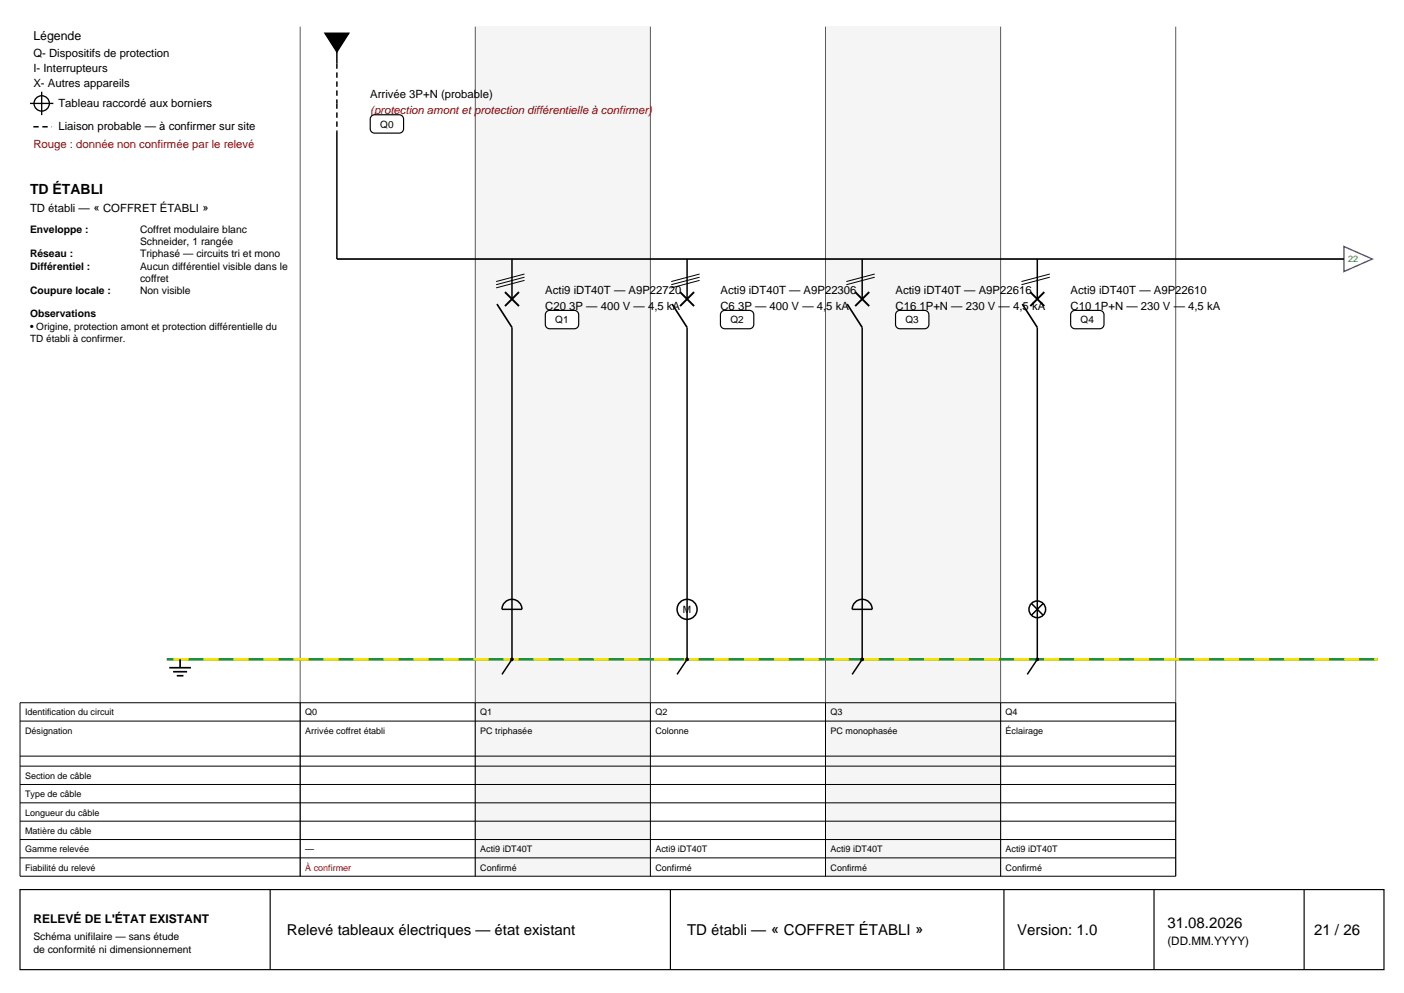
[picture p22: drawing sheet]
<svg xmlns="http://www.w3.org/2000/svg" width="297mm" height="210mm" viewBox="0 0 297 210" stroke-linecap="round" stroke-linejoin="round" font-family="sans-serif">
<defs><g id="words">
<g font-size="3.2">
<text x="60.7" y="197.7">Relevé tableaux électriques — état existant</text>
<text x="145.3" y="197.7">TD établi — « COFFRET ÉTABLI »</text>
<text x="215.2" y="197.7">Version: 1.0</text>
<text x="246.9" y="196.2">31.08.2026</text>
<text x="278" y="197.7">21 / 26</text>
</g>
<text font-size="3" x="6.3" y="40.9">TD ÉTABLI</text>
<text font-size="2.6" x="7.1" y="8.5">Légende</text>
<g font-size="2.5">
<text x="7.1" y="195.2">RELEVÉ DE L'ÉTAT EXISTANT</text>
<text x="246.9" y="199.8">(DD.MM.YYYY)</text>
</g>
<g font-size="2.4">
<text x="7.1" y="12">Q- Dispositifs de protection</text>
<text x="7.1" y="15.2">I- Interrupteurs</text>
<text x="7.1" y="18.3">X- Autres appareils</text>
<text x="12.3" y="22.6">Tableau raccordé aux borniers</text>
<text x="78.3" y="20.8">Arrivée 3P+N (probable)</text>
<text x="12.3" y="27.5">Liaison probable — à confirmer sur site</text>
<text x="6.3" y="44.8">TD établi — « COFFRET ÉTABLI »</text>
<text x="115.4" y="62.2">Acti9 iDT40T — A9P22720</text>
<text x="115.4" y="65.5">C20 3P — 400 V — 4,5 kA</text>
<text x="152.4" y="62.2">Acti9 iDT40T — A9P22306</text>
<text x="152.4" y="65.5">C6 3P — 400 V — 4,5 kA</text>
<text x="189.4" y="62.2">Acti9 iDT40T — A9P22616</text>
<text x="189.4" y="65.5">C16 1P+N — 230 V — 4,5 kA</text>
<text x="226.5" y="62.2">Acti9 iDT40T — A9P22610</text>
<text x="226.5" y="65.5">C10 1P+N — 230 V — 4,5 kA</text>
</g>
<g font-size="2.4" fill="#b00000">
<text x="78.3" y="24.1">(protection amont et protection différentielle à confirmer)</text>
<text x="7.1" y="31.4">Rouge : donnée non confirmée par le relevé</text>
</g>
<g font-size="2.2">
<text x="6.3" y="49.2">Enveloppe :</text>
<text x="29.6" y="49.2">Coffret modulaire blanc</text>
<text x="29.6" y="51.8">Schneider, 1 rangée</text>
<text x="6.3" y="54.4">Réseau :</text>
<text x="6.3" y="57">Différentiel :</text>
<text x="29.6" y="54.4">Triphasé — circuits tri et mono</text>
<text x="29.6" y="57">Aucun différentiel visible dans le</text>
<text x="29.6" y="59.6">coffret</text>
<text x="6.3" y="62.2">Coupure locale :</text>
<text x="29.6" y="62.2">Non visible</text>
<text x="6.3" y="67">Observations</text>
<text x="7.1" y="198.7">Schéma unifilaire — sans étude</text>
<text x="7.1" y="201.5">de conformité ni dimensionnement</text>
</g>
<g font-size="2.1">
<text x="80.4" y="27">Q0</text>
<text x="6.3" y="69.8">• Origine, protection amont et protection différentielle du</text>
<text x="117.5" y="68.4">Q1</text>
<text x="154.5" y="68.4">Q2</text>
<text x="191.6" y="68.4">Q3</text>
<text x="228.6" y="68.4">Q4</text>
<text x="6.3" y="72.3">TD établi à confirmer.</text>
<text x="144.5" y="129.6">M</text>
</g>
<text font-size="1.9" fill="#0f8a2f" x="285.2" y="55.4">22</text>
<g font-size="1.9">
<text x="5.3" y="151.3">Identification du circuit</text>
<text x="5.3" y="155.2">Désignation</text>
<text x="64.6" y="151.3">Q0</text>
<text x="64.6" y="155.2">Arrivée coffret établi</text>
<text x="101.6" y="151.3">Q1</text>
<text x="101.6" y="155.2">PC triphasée</text>
<text x="138.6" y="151.3">Q2</text>
<text x="138.6" y="155.2">Colonne</text>
<text x="175.7" y="151.3">Q3</text>
<text x="175.7" y="155.2">PC monophasée</text>
<text x="212.7" y="151.3">Q4</text>
<text x="212.7" y="155.2">Éclairage</text>
<text x="5.3" y="164.7">Section de câble</text>
<text x="5.3" y="168.6">Type de câble</text>
<text x="5.3" y="172.5">Longueur du câble</text>
<text x="5.3" y="176.3">Matière du câble</text>
<text x="5.3" y="180.2">Gamme relevée</text>
<text x="5.3" y="184.1">Fiabilité du relevé</text>
<text x="64.6" y="180.2">—</text>
<text x="101.6" y="180.2">Acti9 iDT40T</text>
<text x="101.6" y="184.1">Confirmé</text>
<text x="138.6" y="180.2">Acti9 iDT40T</text>
<text x="138.6" y="184.1">Confirmé</text>
<text x="175.7" y="180.2">Acti9 iDT40T</text>
<text x="175.7" y="184.1">Confirmé</text>
<text x="212.7" y="180.2">Acti9 iDT40T</text>
<text x="212.7" y="184.1">Confirmé</text>
</g>
<text font-size="1.9" fill="#b00000" x="64.6" y="184.1">À confirmer</text>
</g></defs>
<g fill="#f5f5f5">
<path d="M100.5 5.6h37.1v179.7h-37.1z" fill-rule="evenodd"/>
<path d="M174.6 5.6h37.1v179.7h-37.1z" fill-rule="evenodd"/>
</g>
<path d="M63.5 5.6v179.7M100.5 5.6v179.7M137.6 5.6v179.7M174.6 5.6v179.7M211.7 5.6v179.7M248.7 5.6v179.7" fill="none" stroke="#5a5a5a" stroke-width=".21"/>
<path d="M284.3 52.1l6 2.7-6 2.6z" fill="#fff" stroke="#22b" stroke-width=".28"/>
<path d="M71.3 54.8h213" fill="none" stroke="#000" stroke-width=".35"/>
<path d="M68.8 7.1h4.9l-2.4 3.8z" fill="#000" stroke="#000" stroke-width=".35"/>
<path d="M71.3 10.9v2.5M71.3 27.9v26.9" fill="none" stroke="#000" stroke-width=".32"/>
<path d="M71.3 13.4v8.5M71.3 21.9v6" fill="none" stroke="#000" stroke-width=".32" stroke-dasharray="1.1 .8" stroke-linecap="butt"/>
<path d="M78.6 24.5l.6-.2h5.3a.92 .92 0 0 1 .9 .9v2a.92 .92 0 0 1-.9 1h-5.3a.92 .92 0 0 1-.9-1v-2z" fill-rule="evenodd" fill="#fff" stroke="#000" stroke-width=".25"/>
<path d="M108.3 54.8v8.4M108.3 69.2v70.2" fill="none" stroke="#000" stroke-width=".32"/>
<path d="M110.9 58l-5.9 1.5M110.9 58.6l-5.9 1.6M110.9 59.3l-5.9 1.6" fill="none" stroke="#000" stroke-width=".21"/>
<path d="M106.8 61.8l3 2.9M109.8 61.8l-3 2.9" fill="none" stroke="#000" stroke-width=".41"/>
<path d="M105.1 64.3l3.2 4.9" fill="none" stroke="#000" stroke-width=".35"/>
<path d="M115.6 65.9l.7-.3h5.2a.92 .92 0 0 1 .9 1v2a.92 .92 0 0 1-.9 .9h-5.2a.92 .92 0 0 1-.9-.9v-2z" fill-rule="evenodd" fill="#fff" stroke="#000" stroke-width=".25"/>
<path d="M145.3 54.8v8.4M145.3 69.2v70.2M106.8 127.4a2.12 2.12 0 0 1 2.3-.5 2.12 2.12 0 0 1 1.3 2h-4.2l.1-.6z" fill="none" stroke="#000" stroke-width=".32"/>
<path d="M148 58l-6 1.5M148 58.6l-6 1.6M148 59.3l-6 1.6" fill="none" stroke="#000" stroke-width=".21"/>
<path d="M143.9 61.8l2.9 2.9M146.8 61.8l-2.9 2.9" fill="none" stroke="#000" stroke-width=".41"/>
<path d="M142.2 64.3l3.1 4.9" fill="none" stroke="#000" stroke-width=".35"/>
<path d="M152.7 65.9l.6-.3h5.2a.92 .92 0 0 1 1 1v2a.92 .92 0 0 1-1 .9h-5.2a.92 .92 0 0 1-.9-.9v-2z" fill-rule="evenodd" fill="#fff" stroke="#000" stroke-width=".25"/>
<g fill="none" stroke="#000" stroke-width=".32">
<path d="M182.4 54.8v8.4M182.4 69.2v70.2"/>
<circle cx="145.3" cy="128.9" r="2.12"/>
</g>
<path d="M185 58l-6 1.5M185 58.6l-6 1.6" fill="none" stroke="#000" stroke-width=".21"/>
<path d="M180.9 61.8l3 2.9M183.9 61.8l-3 2.9" fill="none" stroke="#000" stroke-width=".41"/>
<path d="M179.2 64.3l3.2 4.9" fill="none" stroke="#000" stroke-width=".35"/>
<path d="M189.7 65.9l.7-.3h5.2a.92 .92 0 0 1 .9 1v2a.92 .92 0 0 1-.9 .9h-5.2a.92 .92 0 0 1-1-.9v-2z" fill-rule="evenodd" fill="#fff" stroke="#000" stroke-width=".25"/>
<path d="M219.4 54.8v8.4M219.4 69.2v70.2M180.9 127.4a2.12 2.12 0 0 1 2.3-.5 2.12 2.12 0 0 1 1.3 2h-4.2v-.6z" fill="none" stroke="#000" stroke-width=".32"/>
<path d="M222.1 58l-6 1.5M222.1 58.6l-6 1.6" fill="none" stroke="#000" stroke-width=".21"/>
<path d="M217.9 61.8l3 2.9M220.9 61.8l-3 2.9" fill="none" stroke="#000" stroke-width=".41"/>
<path d="M216.3 64.3l3.1 4.9" fill="none" stroke="#000" stroke-width=".35"/>
<path d="M226.8 65.9l.6-.3h5.2a.92 .92 0 0 1 .9 1v2a.92 .92 0 0 1-.9 .9h-5.2a.92 .92 0 0 1-.9-.9v-2z" fill-rule="evenodd" fill="#fff" stroke="#000" stroke-width=".25"/>
<g fill="none" stroke="#000" stroke-width=".32">
<path d="M108.3 139.4l-2.1 3.2M145.3 139.4l-2.1 3.2M182.4 139.4l-2.1 3.2M218.2 127.6l2.5 2.5M219.4 139.4l-2.1 3.2M220.7 127.6l-2.5 2.5"/>
<circle cx="219.4" cy="128.9" r="1.76"/>
</g>
<path d="M35.3 139.4h256.1" fill="none" stroke="#0f8a2f" stroke-width=".53"/>
<path d="M36.7 139.4h254.7" fill="none" stroke="#f5e400" stroke-width=".53" stroke-dasharray="3.2 3.2" stroke-linecap="butt"/>
<path d="M38.1 139.4v1.8M35.8 141.2h4.6M36.6 142.1h3M37.4 142.9h1.4" fill="none" stroke="#000" stroke-width=".35"/>
<g fill="#000">
<circle cx="108.3" cy="139.4" r=".39"/>
<circle cx="145.3" cy="139.4" r=".39"/>
<circle cx="182.4" cy="139.4" r=".39"/>
<circle cx="219.4" cy="139.4" r=".39"/>
</g>
<g fill="#f5f5f5">
<path d="M100.5 148.6h37.1v36.7h-37.1z" fill-rule="evenodd"/>
<path d="M174.6 148.6h37.1v36.7h-37.1z" fill-rule="evenodd"/>
</g>
<g fill="none" stroke="#000" stroke-width=".21">
<path d="M4.2 148.6h244.5v36.7h-244.5zM4.2 152.5h244.5M4.2 159.9h244.5M63.5 148.6v36.7M100.5 148.6v36.7M137.6 148.6v36.7M174.6 148.6v36.7M211.7 148.6v36.7M4.2 162h244.5M4.2 165.9h244.5M4.2 169.8h244.5M4.2 173.7h244.5"/>
<path d="M4.2 177.5h244.5M4.2 181.4h244.5"/>
</g>
<g fill="none" stroke="#000" stroke-width=".28">
<path d="M8.8 19.4v4.9M6.3 21.9h5"/>
<circle cx="8.8" cy="21.9" r="1.62"/>
</g>
<path d="M7.1 26.8h3.8" fill="none" stroke="#000" stroke-width=".32" stroke-dasharray="1.1 .8" stroke-linecap="butt"/>
<path d="M4.2 188.1h288.6v17h-288.6z" fill-rule="evenodd" fill="#fff" stroke="#000" stroke-width=".25"/>
<path d="M57.1 188.1v17M141.8 188.1v17M212.4 188.1v17M244.1 188.1v17M275.9 188.1v17" fill="none" stroke="#000" stroke-width=".25"/>
<use href="#words"/>
</svg>
